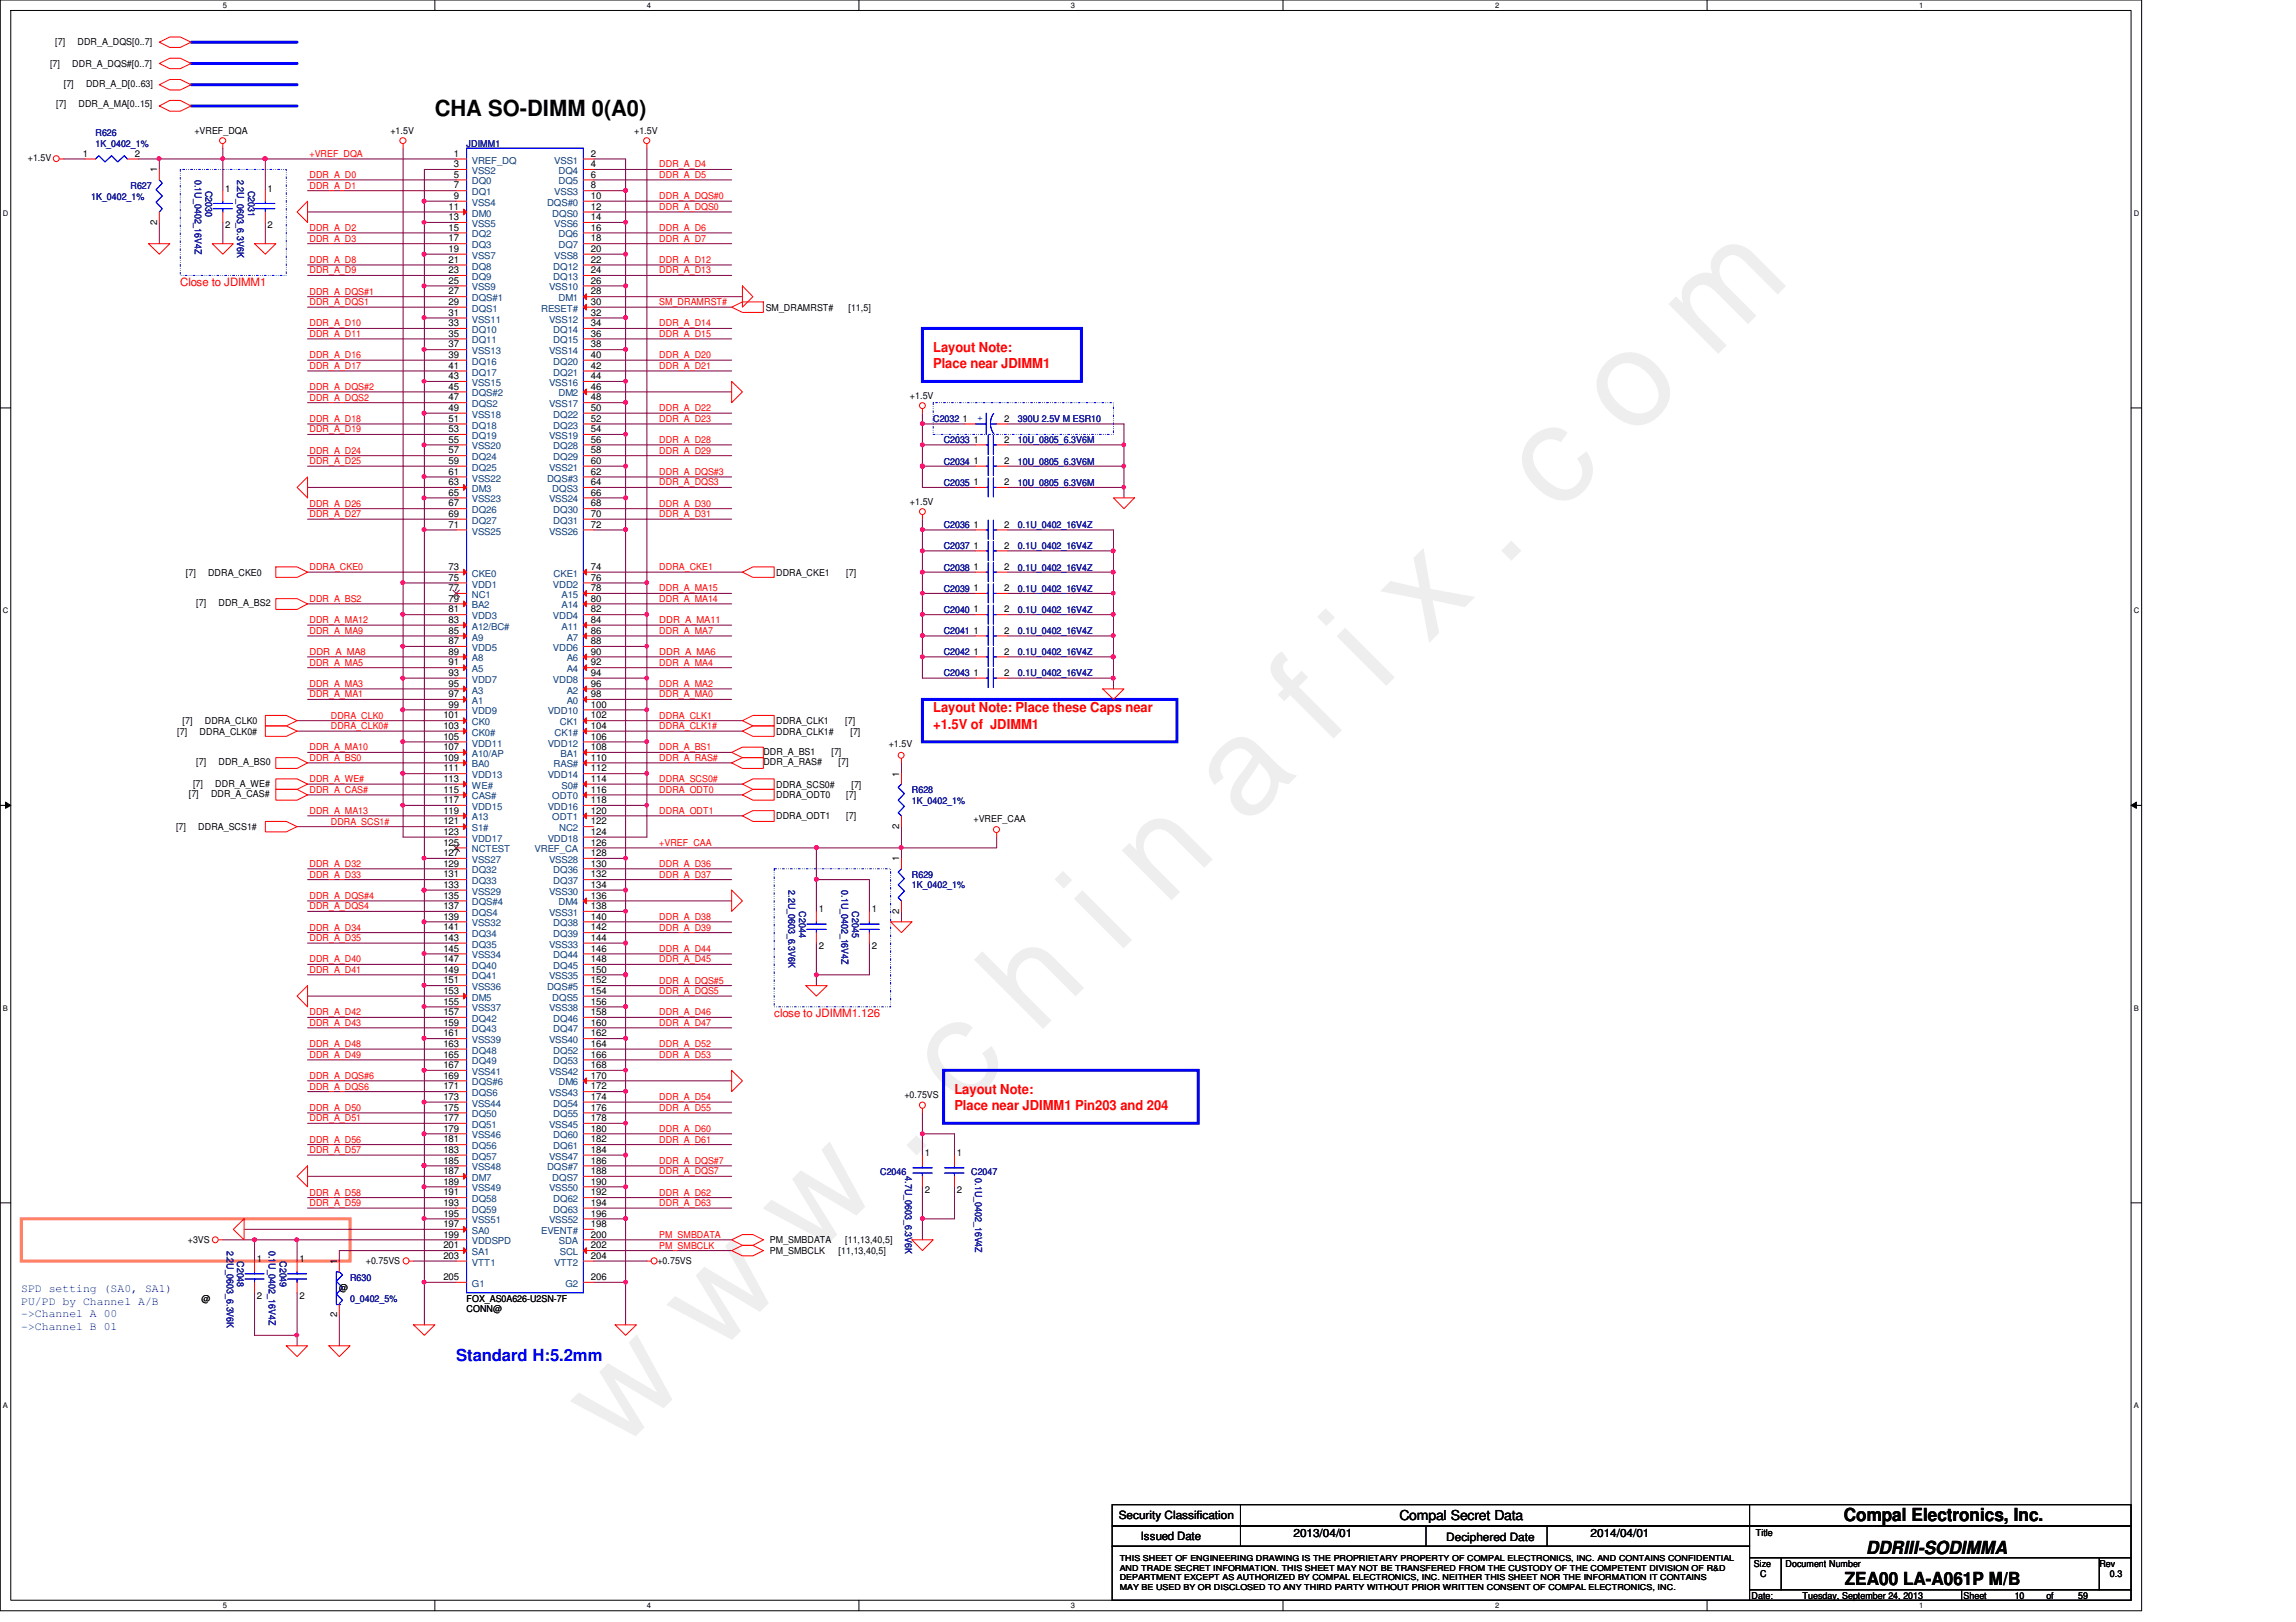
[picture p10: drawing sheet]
<svg xmlns="http://www.w3.org/2000/svg" width="297mm" height="210mm" viewBox="0 0 297 210" stroke-linecap="round" stroke-linejoin="round" font-family="sans-serif">
<defs><g id="words">
<text font-size="17.6" fill="#f0f" x="80.1" y="188" transform="rotate(-45 80.1 188)">w w w . c h i n a f i x . c o m</text>
<text font-size="2.9" x="56.3" y="15">CHA SO-DIMM 0(A0)</text>
<g font-size="2.3">
<text x="238.5" y="196.9">Compal Electronics, Inc.</text>
<text x="241.4" y="201">DDRIII-SODIMMA</text>
<text x="238.7" y="205.1">ZEA00 LA-A061P M/B</text>
</g>
<text font-size="2.2" fill="#00f" x="59" y="176.2">Standard H:5.2mm</text>
<g font-size="1.8" fill="#f00">
<text x="120.7" y="45.5">Layout Note:</text>
<text x="120.7" y="47.6">Place near JDIMM1</text>
<text x="120.7" y="92.2">Layout Note: Place these Caps near</text>
<text x="120.7" y="94.3">+1.5V of JDIMM1</text>
<text x="123.5" y="141.5">Layout Note:</text>
<text x="123.5" y="143.6">Place near JDIMM1 Pin203 and 204</text>
</g>
<text font-size="1.8" x="181.1" y="196.8">Compal Secret Data</text>
<g font-size="1.5" fill="#f00">
<text x="23.3" y="37">Close to JDIMM1</text>
<text x="100.2" y="131.7">close to JDIMM1.126</text>
</g>
<g font-size="1.5" fill="#00f">
<text x="2.7" y="167.2">SPD setting (SA0, SA1)</text>
<text x="2.7" y="168.8">PU/PD by Channel A/B</text>
<text x="2.7" y="170.5">-&gt;Channel A 00</text>
<text x="2.7" y="172.1">-&gt;Channel B 01</text>
</g>
<g font-size="1.5">
<text x="144.7" y="196.6">Security Classification</text>
<text x="147.6" y="199.3">Issued Date</text>
<text x="167.3" y="198.8">2013/04/01</text>
<text x="187.1" y="199.4">Deciphered Date</text>
<text x="205.8" y="198.8">2014/04/01</text>
</g>
<g font-size="1.2">
<text x="7.2" y="5.8">[7]</text>
<text x="10" y="5.8">DDR_A_DQS[0..7]</text>
<text x="6.5" y="8.7">[7]</text>
<text x="8.3" y="11.3">[7]</text>
<text x="9.4" y="8.7">DDR_A_DQS#[0..7]</text>
<text x="11.1" y="11.3">DDR_A_D[0..63]</text>
<text x="7.3" y="13.9">[7]</text>
<text x="10.2" y="13.9">DDR_A_MA[0..15]</text>
<text x="25.1" y="17.3">+VREF_DQA</text>
<text x="50.5" y="17.3">+1.5V</text>
<text x="82" y="17.3">+1.5V</text>
<text x="3.6" y="20.9">+1.5V</text>
<text x="10.7" y="20.3">1</text>
<text x="17.4" y="20.3">2</text>
<text x="20.3" y="22.3" transform="rotate(-90 20.3 22.3)">1</text>
<text x="58.7" y="20.3">1</text>
<text x="58.7" y="21.6">3</text>
<text x="58.7" y="23">5</text>
<text x="76.5" y="20.3">2</text>
<text x="76.5" y="21.6">4</text>
<text x="76.5" y="23">6</text>
<text x="20.3" y="29.1" transform="rotate(-90 20.3 29.1)">2</text>
<text x="29.1" y="24.8">1</text>
<text x="29.1" y="29.5">2</text>
<text x="34.6" y="24.8">1</text>
<text x="34.6" y="29.5">2</text>
<text x="58" y="27.1">11</text>
<text x="58" y="28.5">13</text>
<text x="58" y="29.8">15</text>
<text x="58.7" y="24.4">7</text>
<text x="58.7" y="25.7">9</text>
<text x="76.5" y="27.1">12</text>
<text x="76.5" y="24.4">8</text>
<text x="76.5" y="28.5">14</text>
<text x="76.5" y="29.8">16</text>
<text x="76.5" y="25.7">10</text>
<text x="58" y="31.2">17</text>
<text x="58" y="32.6">19</text>
<text x="58" y="34">21</text>
<text x="58" y="35.3">23</text>
<text x="76.5" y="32.6">20</text>
<text x="76.5" y="31.2">18</text>
<text x="76.5" y="34">22</text>
<text x="76.5" y="35.3">24</text>
<text x="58" y="36.7">25</text>
<text x="58" y="38.1">27</text>
<text x="58" y="39.5">29</text>
<text x="58" y="40.9">31</text>
<text x="76.5" y="38.1">28</text>
<text x="76.5" y="39.5">30</text>
<text x="76.5" y="36.7">26</text>
<text x="76.5" y="40.9">32</text>
<text x="99.1" y="40.2">SM_DRAMRST#</text>
<text x="109.8" y="40.2">[11,5]</text>
<text x="58" y="42.2">33</text>
<text x="58" y="43.6">35</text>
<text x="58" y="45">37</text>
<text x="58" y="46.3">39</text>
<text x="58" y="47.7">41</text>
<text x="76.5" y="45">38</text>
<text x="76.5" y="42.2">34</text>
<text x="76.5" y="43.6">36</text>
<text x="76.5" y="46.3">40</text>
<text x="76.5" y="47.7">42</text>
<text x="58" y="49.1">43</text>
<text x="58" y="50.4">45</text>
<text x="58" y="51.8">47</text>
<text x="58" y="53.2">49</text>
<text x="76.5" y="50.4">46</text>
<text x="76.5" y="49.1">44</text>
<text x="76.5" y="51.8">48</text>
<text x="76.5" y="53.2">50</text>
<text x="117.7" y="51.6">+1.5V</text>
<text x="58" y="54.6">51</text>
<text x="58" y="55.9">53</text>
<text x="58" y="57.3">55</text>
<text x="58" y="58.7">57</text>
<text x="76.5" y="55.9">54</text>
<text x="76.5" y="54.6">52</text>
<text x="76.5" y="57.3">56</text>
<text x="76.5" y="58.7">58</text>
<text x="124.5" y="54.6">1</text>
<text x="125.9" y="57.3">1</text>
<text x="129.9" y="54.6">2</text>
<text x="129.9" y="57.3">2</text>
<text x="58" y="60">59</text>
<text x="58" y="61.4">61</text>
<text x="58" y="62.8">63</text>
<text x="58" y="64.1">65</text>
<text x="58" y="65.5">67</text>
<text x="76.5" y="62.8">64</text>
<text x="76.5" y="61.4">62</text>
<text x="76.5" y="60">60</text>
<text x="76.5" y="64.1">66</text>
<text x="76.5" y="65.5">68</text>
<text x="117.7" y="65.3">+1.5V</text>
<text x="125.9" y="62.8">1</text>
<text x="125.9" y="60">1</text>
<text x="129.9" y="62.8">2</text>
<text x="129.9" y="60">2</text>
<text x="58" y="66.9">69</text>
<text x="58" y="68.3">71</text>
<text x="76.5" y="68.3">72</text>
<text x="76.5" y="66.9">70</text>
<text x="125.9" y="68.3">1</text>
<text x="125.9" y="71">1</text>
<text x="129.9" y="68.3">2</text>
<text x="129.9" y="71">2</text>
<text x="24" y="74.5">[7]</text>
<text x="26.9" y="74.5">DDRA_CKE0</text>
<text x="58" y="73.7">73</text>
<text x="58" y="75.1">75</text>
<text x="58" y="76.5">77</text>
<text x="58" y="77.9">79</text>
<text x="76.5" y="73.7">74</text>
<text x="76.5" y="76.5">78</text>
<text x="76.5" y="77.9">80</text>
<text x="76.5" y="75.1">76</text>
<text x="100.4" y="74.5">DDRA_CKE1</text>
<text x="109.5" y="74.5">[7]</text>
<text x="125.9" y="73.7">1</text>
<text x="125.9" y="76.5">1</text>
<text x="129.9" y="73.7">2</text>
<text x="129.9" y="76.5">2</text>
<text x="25.4" y="78.5">[7]</text>
<text x="28.3" y="78.5">DDR_A_BS2</text>
<text x="58" y="80.6">83</text>
<text x="58" y="82">85</text>
<text x="58" y="83.4">87</text>
<text x="58" y="79.2">81</text>
<text x="76.5" y="80.6">84</text>
<text x="76.5" y="83.4">88</text>
<text x="76.5" y="79.2">82</text>
<text x="76.5" y="82">86</text>
<text x="125.9" y="79.2">1</text>
<text x="125.9" y="82">1</text>
<text x="129.9" y="79.2">2</text>
<text x="129.9" y="82">2</text>
<text x="58" y="84.7">89</text>
<text x="58" y="86.1">91</text>
<text x="58" y="87.5">93</text>
<text x="58" y="88.9">95</text>
<text x="76.5" y="87.5">94</text>
<text x="76.5" y="84.7">90</text>
<text x="76.5" y="86.1">92</text>
<text x="76.5" y="88.9">96</text>
<text x="125.9" y="87.5">1</text>
<text x="125.9" y="84.7">1</text>
<text x="129.9" y="87.5">2</text>
<text x="129.9" y="84.7">2</text>
<text x="22.9" y="95.1">[7]</text>
<text x="23.6" y="93.7">[7]</text>
<text x="25.8" y="95.1">DDRA_CLK0#</text>
<text x="26.5" y="93.7">DDRA_CLK0</text>
<text x="57.4" y="93">101</text>
<text x="57.4" y="94.3">103</text>
<text x="57.4" y="95.7">105</text>
<text x="58" y="90.2">97</text>
<text x="58" y="91.6">99</text>
<text x="76.5" y="93">102</text>
<text x="76.5" y="94.3">104</text>
<text x="76.5" y="90.2">98</text>
<text x="76.5" y="91.6">100</text>
<text x="76.5" y="95.7">106</text>
<text x="100.4" y="93.7">DDRA_CLK1</text>
<text x="100.4" y="95.1">DDRA_CLK1#</text>
<text x="109.3" y="93.7">[7]</text>
<text x="110" y="95.1">[7]</text>
<text x="25" y="101.8">[7]</text>
<text x="25.4" y="99.1">[7]</text>
<text x="27.9" y="101.8">DDR_A_WE#</text>
<text x="28.3" y="99.1">DDR_A_BS0</text>
<text x="57.4" y="97.1">107</text>
<text x="57.4" y="98.4">109</text>
<text x="57.4" y="99.8">111</text>
<text x="57.4" y="101.2">113</text>
<text x="76.5" y="98.4">110</text>
<text x="76.5" y="101.2">114</text>
<text x="76.5" y="97.1">108</text>
<text x="76.5" y="99.8">112</text>
<text x="98.8" y="97.7">DDR_A_BS1</text>
<text x="98.8" y="99.1">DDR_A_RAS#</text>
<text x="100.4" y="101.9">DDRA_SCS0#</text>
<text x="107.6" y="97.7">[7]</text>
<text x="108.5" y="99.1">[7]</text>
<text x="110.1" y="101.9">[7]</text>
<text x="115" y="96.7">+1.5V</text>
<text x="116.3" y="100.5" transform="rotate(-90 116.3 100.5)">1</text>
<text x="22.8" y="107.4">[7]</text>
<text x="24.4" y="103.2">[7]</text>
<text x="25.7" y="107.4">DDRA_SCS1#</text>
<text x="27.3" y="103.2">DDR_A_CAS#</text>
<text x="57.4" y="102.6">115</text>
<text x="57.4" y="103.9">117</text>
<text x="57.4" y="105.3">119</text>
<text x="57.4" y="106.7">121</text>
<text x="76.5" y="102.6">116</text>
<text x="76.5" y="105.3">120</text>
<text x="76.5" y="106.7">122</text>
<text x="76.5" y="103.9">118</text>
<text x="100.4" y="103.3">DDRA_ODT0</text>
<text x="100.4" y="106">DDRA_ODT1</text>
<text x="109.5" y="103.3">[7]</text>
<text x="109.5" y="106">[7]</text>
<text x="116.3" y="107.2" transform="rotate(-90 116.3 107.2)">2</text>
<text x="125.9" y="106.3">+VREF_CAA</text>
<text x="57.4" y="108">123</text>
<text x="57.4" y="109.4">125</text>
<text x="57.4" y="110.8">127</text>
<text x="57.4" y="112.1">129</text>
<text x="57.4" y="113.5">131</text>
<text x="76.5" y="109.4">126</text>
<text x="76.5" y="110.8">128</text>
<text x="76.5" y="112.1">130</text>
<text x="76.5" y="113.5">132</text>
<text x="76.5" y="108">124</text>
<text x="116.3" y="111.5" transform="rotate(-90 116.3 111.5)">1</text>
<text x="57.4" y="114.9">133</text>
<text x="57.4" y="116.3">135</text>
<text x="57.4" y="117.6">137</text>
<text x="57.4" y="119">139</text>
<text x="76.5" y="116.3">136</text>
<text x="76.5" y="114.9">134</text>
<text x="76.5" y="117.6">138</text>
<text x="76.5" y="119">140</text>
<text x="105.9" y="118.1">1</text>
<text x="112.8" y="118.1">1</text>
<text x="116.3" y="118.2" transform="rotate(-90 116.3 118.2)">2</text>
<text x="57.4" y="120.4">141</text>
<text x="57.4" y="121.8">143</text>
<text x="57.4" y="123.1">145</text>
<text x="57.4" y="124.5">147</text>
<text x="57.4" y="125.9">149</text>
<text x="76.5" y="121.8">144</text>
<text x="76.5" y="125.9">150</text>
<text x="76.5" y="120.4">142</text>
<text x="76.5" y="123.1">146</text>
<text x="76.5" y="124.5">148</text>
<text x="105.9" y="122.8">2</text>
<text x="112.8" y="122.8">2</text>
<text x="57.4" y="127.3">151</text>
<text x="57.4" y="128.6">153</text>
<text x="57.4" y="130">155</text>
<text x="57.4" y="131.4">157</text>
<text x="76.5" y="128.6">154</text>
<text x="76.5" y="127.3">152</text>
<text x="76.5" y="130">156</text>
<text x="76.5" y="131.4">158</text>
<text x="57.4" y="132.7">159</text>
<text x="57.4" y="134.1">161</text>
<text x="57.4" y="135.5">163</text>
<text x="57.4" y="136.9">165</text>
<text x="76.5" y="134.1">162</text>
<text x="76.5" y="132.7">160</text>
<text x="76.5" y="135.5">164</text>
<text x="76.5" y="136.9">166</text>
<text x="57.4" y="138.2">167</text>
<text x="57.4" y="139.6">169</text>
<text x="57.4" y="141">171</text>
<text x="57.4" y="142.3">173</text>
<text x="57.4" y="143.7">175</text>
<text x="76.5" y="139.6">170</text>
<text x="76.5" y="138.2">168</text>
<text x="76.5" y="141">172</text>
<text x="76.5" y="142.3">174</text>
<text x="76.5" y="143.7">176</text>
<text x="117" y="142.1">+0.75VS</text>
<text x="57.4" y="145.1">177</text>
<text x="57.4" y="146.4">179</text>
<text x="57.4" y="147.8">181</text>
<text x="57.4" y="149.2">183</text>
<text x="76.5" y="145.1">178</text>
<text x="76.5" y="149.2">184</text>
<text x="76.5" y="146.4">180</text>
<text x="76.5" y="147.8">182</text>
<text x="119.6" y="149.6">1</text>
<text x="123.8" y="149.6">1</text>
<text x="57.4" y="150.6">185</text>
<text x="57.4" y="151.9">187</text>
<text x="57.4" y="153.3">189</text>
<text x="57.4" y="154.7">191</text>
<text x="76.5" y="151.9">188</text>
<text x="76.5" y="150.6">186</text>
<text x="76.5" y="153.3">190</text>
<text x="76.5" y="154.7">192</text>
<text x="119.6" y="154.3">2</text>
<text x="123.8" y="154.3">2</text>
<text x="24.3" y="160.9">+3VS</text>
<text x="57.4" y="156">193</text>
<text x="57.4" y="157.4">195</text>
<text x="57.4" y="158.8">197</text>
<text x="57.4" y="160.1">199</text>
<text x="57.4" y="161.5">201</text>
<text x="76.5" y="161.5">202</text>
<text x="76.5" y="158.8">198</text>
<text x="76.5" y="157.4">196</text>
<text x="76.5" y="160.1">200</text>
<text x="76.5" y="156">194</text>
<text x="99.6" y="160.9">PM_SMBDATA</text>
<text x="109.3" y="160.9">[11,13,40,5]</text>
<text x="33.2" y="163.4">1</text>
<text x="38.7" y="163.4">1</text>
<text x="43.6" y="163.6" transform="rotate(-90 43.6 163.6)">1</text>
<text x="43.9" y="167.1">@</text>
<text x="47.3" y="163.5">+0.75VS</text>
<text x="57.4" y="162.9">203</text>
<text x="57.4" y="165.7">205</text>
<text x="76.5" y="165.7">206</text>
<text x="76.5" y="162.9">204</text>
<text x="85" y="163.5">+0.75VS</text>
<text x="99.6" y="162.3">PM_SMBCLK</text>
<text x="108.5" y="162.3">[11,13,40,5]</text>
<text x="26.1" y="168.4">@</text>
<text x="33.2" y="168.1">2</text>
<text x="38.7" y="168.1">2</text>
<text x="43.6" y="170.5" transform="rotate(-90 43.6 170.5)">2</text>
<text x="60.4" y="168.4">FOX_AS0A626-U2SN-7F</text>
<text x="60.4" y="169.8">CONN@</text>
<text x="226.9" y="202.7">Size</text>
<text x="227.2" y="198.8">Title</text>
<text x="231" y="202.7">Document Number</text>
<text x="271.6" y="202.7">Rev</text>
<text x="226.6" y="206.9">Date:</text>
<text x="227.7" y="204.1">C</text>
<text x="233.2" y="206.9">Tuesday, September 24, 2013</text>
<text x="254" y="206.9">Sheet</text>
<text x="260.6" y="206.9">10</text>
<text x="264.7" y="206.9">of</text>
<text x="268.9" y="206.9">59</text>
<text x="273" y="204.1">0.3</text>
</g>
<g font-size="1.2" fill="#000080">
<text x="12.4" y="17.6">R626</text>
<text x="12.4" y="19">1K_0402_1%</text>
<text x="25.2" y="23.3" transform="rotate(90 25.2 23.3)">0.1U_0402_16V4Z</text>
<text x="30.7" y="23.3" transform="rotate(90 30.7 23.3)">2.2U_0603_6.3V6K</text>
<text x="60.4" y="19">JDIMM1</text>
<text x="11.8" y="25.8">1K_0402_1%</text>
<text x="16.9" y="24.4">R627</text>
<text x="26.6" y="24.7" transform="rotate(90 26.6 24.7)">C2030</text>
<text x="32.1" y="24.7" transform="rotate(90 32.1 24.7)">C2031</text>
<text x="120.7" y="54.6">C2032</text>
<text x="122.1" y="57.4">C2033</text>
<text x="131.7" y="54.6">390U 2.5V M ESR10</text>
<text x="131.7" y="57.4">10U_0805_6.3V6M</text>
<text x="122.1" y="62.9">C2035</text>
<text x="122.1" y="60.1">C2034</text>
<text x="131.7" y="62.9">10U_0805_6.3V6M</text>
<text x="131.7" y="60.1">10U_0805_6.3V6M</text>
<text x="122.1" y="68.3">C2036</text>
<text x="122.1" y="71.1">C2037</text>
<text x="131.7" y="68.3">0.1U_0402_16V4Z</text>
<text x="131.7" y="71.1">0.1U_0402_16V4Z</text>
<text x="122.1" y="73.8">C2038</text>
<text x="122.1" y="76.6">C2039</text>
<text x="131.7" y="73.8">0.1U_0402_16V4Z</text>
<text x="131.7" y="76.6">0.1U_0402_16V4Z</text>
<text x="122.1" y="79.3">C2040</text>
<text x="122.1" y="82">C2041</text>
<text x="131.7" y="79.3">0.1U_0402_16V4Z</text>
<text x="131.7" y="82">0.1U_0402_16V4Z</text>
<text x="122.1" y="87.5">C2043</text>
<text x="122.1" y="84.8">C2042</text>
<text x="131.7" y="87.5">0.1U_0402_16V4Z</text>
<text x="131.7" y="84.8">0.1U_0402_16V4Z</text>
<text x="118" y="102.6">R628</text>
<text x="118" y="104">1K_0402_1%</text>
<text x="118" y="113.6">R629</text>
<text x="102" y="115.2" transform="rotate(90 102 115.2)">2.2U_0603_6.3V6K</text>
<text x="103.4" y="117.9" transform="rotate(90 103.4 117.9)">C2044</text>
<text x="108.9" y="115.2" transform="rotate(90 108.9 115.2)">0.1U_0402_16V4Z</text>
<text x="110.2" y="117.9" transform="rotate(90 110.2 117.9)">C2045</text>
<text x="118" y="115">1K_0402_1%</text>
<text x="113.9" y="152">C2046</text>
<text x="117.1" y="152.2" transform="rotate(90 117.1 152.2)">4.7U_0603_6.3V6K</text>
<text x="125.6" y="152">C2047</text>
<text x="126.1" y="152.5" transform="rotate(90 126.1 152.5)">0.1U_0402_16V4Z</text>
<text x="29.3" y="161.8" transform="rotate(90 29.3 161.8)">2.2U_0603_6.3V6K</text>
<text x="34.8" y="161.8" transform="rotate(90 34.8 161.8)">0.1U_0402_16V4Z</text>
<text x="30.7" y="163.2" transform="rotate(90 30.7 163.2)">C2048</text>
<text x="36.2" y="163.2" transform="rotate(90 36.2 163.2)">C2049</text>
<text x="45.3" y="165.7">R630</text>
<text x="45.3" y="168.4">0_0402_5%</text>
</g>
<g font-size="1.2" fill="#f00">
<text x="40" y="23">DDR_A_D0</text>
<text x="40" y="20.3">+VREF_DQA</text>
<text x="85.3" y="23">DDR_A_D5</text>
<text x="85.3" y="21.7">DDR_A_D4</text>
<text x="40" y="24.4">DDR_A_D1</text>
<text x="40" y="29.9">DDR_A_D2</text>
<text x="85.3" y="27.2">DDR_A_DQS0</text>
<text x="85.3" y="25.8">DDR_A_DQS#0</text>
<text x="85.3" y="29.9">DDR_A_D6</text>
<text x="40" y="31.3">DDR_A_D3</text>
<text x="40" y="34">DDR_A_D8</text>
<text x="40" y="35.4">DDR_A_D9</text>
<text x="85.3" y="34">DDR_A_D12</text>
<text x="85.3" y="35.4">DDR_A_D13</text>
<text x="85.3" y="31.3">DDR_A_D7</text>
<text x="40" y="39.5">DDR_A_DQS1</text>
<text x="40" y="38.1">DDR_A_DQS#1</text>
<text x="85.3" y="39.5">SM_DRAMRST#</text>
<text x="40" y="43.6">DDR_A_D11</text>
<text x="40" y="46.4">DDR_A_D16</text>
<text x="40" y="47.8">DDR_A_D17</text>
<text x="40" y="42.2">DDR_A_D10</text>
<text x="85.3" y="46.4">DDR_A_D20</text>
<text x="85.3" y="47.8">DDR_A_D21</text>
<text x="85.3" y="42.2">DDR_A_D14</text>
<text x="85.3" y="43.6">DDR_A_D15</text>
<text x="40" y="51.9">DDR_A_DQS2</text>
<text x="40" y="50.5">DDR_A_DQS#2</text>
<text x="85.3" y="53.2">DDR_A_D22</text>
<text x="40" y="54.6">DDR_A_D18</text>
<text x="40" y="58.7">DDR_A_D24</text>
<text x="40" y="56">DDR_A_D19</text>
<text x="85.3" y="57.3">DDR_A_D28</text>
<text x="85.3" y="58.7">DDR_A_D29</text>
<text x="85.3" y="54.6">DDR_A_D23</text>
<text x="40" y="65.6">DDR_A_D26</text>
<text x="40" y="60.1">DDR_A_D25</text>
<text x="85.3" y="65.6">DDR_A_D30</text>
<text x="85.3" y="62.8">DDR_A_DQS3</text>
<text x="85.3" y="61.5">DDR_A_DQS#3</text>
<text x="40" y="66.9">DDR_A_D27</text>
<text x="85.3" y="66.9">DDR_A_D31</text>
<text x="40" y="77.9">DDR_A_BS2</text>
<text x="40" y="73.8">DDRA_CKE0</text>
<text x="85.3" y="76.5">DDR_A_MA15</text>
<text x="85.3" y="77.9">DDR_A_MA14</text>
<text x="85.3" y="73.8">DDRA_CKE1</text>
<text x="40" y="80.6">DDR_A_MA12</text>
<text x="40" y="82">DDR_A_MA9</text>
<text x="85.3" y="82">DDR_A_MA7</text>
<text x="85.3" y="80.6">DDR_A_MA11</text>
<text x="40" y="88.9">DDR_A_MA3</text>
<text x="40" y="86.1">DDR_A_MA5</text>
<text x="40" y="84.8">DDR_A_MA8</text>
<text x="85.3" y="84.8">DDR_A_MA6</text>
<text x="85.3" y="88.9">DDR_A_MA2</text>
<text x="85.3" y="86.1">DDR_A_MA4</text>
<text x="40" y="90.3">DDR_A_MA1</text>
<text x="42.8" y="93">DDRA_CLK0</text>
<text x="42.8" y="94.4">DDRA_CLK0#</text>
<text x="85.3" y="90.3">DDR_A_MA0</text>
<text x="85.3" y="94.4">DDRA_CLK1#</text>
<text x="85.3" y="93">DDRA_CLK1</text>
<text x="40" y="98.5">DDR_A_BS0</text>
<text x="40" y="97.1">DDR_A_MA10</text>
<text x="40" y="101.2">DDR_A_WE#</text>
<text x="85.3" y="98.5">DDR_A_RAS#</text>
<text x="85.3" y="97.1">DDR_A_BS1</text>
<text x="85.3" y="101.2">DDRA_SCS0#</text>
<text x="40" y="105.3">DDR_A_MA13</text>
<text x="40" y="102.6">DDR_A_CAS#</text>
<text x="42.8" y="106.7">DDRA_SCS1#</text>
<text x="85.3" y="102.6">DDRA_ODT0</text>
<text x="85.3" y="105.3">DDRA_ODT1</text>
<text x="40" y="112.2">DDR_A_D32</text>
<text x="40" y="113.6">DDR_A_D33</text>
<text x="85.3" y="113.6">DDR_A_D37</text>
<text x="85.3" y="112.2">DDR_A_D36</text>
<text x="85.3" y="109.5">+VREF_CAA</text>
<text x="40" y="117.7">DDR_A_DQS4</text>
<text x="40" y="116.3">DDR_A_DQS#4</text>
<text x="85.3" y="119">DDR_A_D38</text>
<text x="40" y="125.9">DDR_A_D41</text>
<text x="40" y="124.5">DDR_A_D40</text>
<text x="40" y="121.8">DDR_A_D35</text>
<text x="40" y="120.4">DDR_A_D34</text>
<text x="85.3" y="124.5">DDR_A_D45</text>
<text x="85.3" y="120.4">DDR_A_D39</text>
<text x="85.3" y="123.2">DDR_A_D44</text>
<text x="40" y="131.4">DDR_A_D42</text>
<text x="85.3" y="131.4">DDR_A_D46</text>
<text x="85.3" y="127.3">DDR_A_DQS#5</text>
<text x="85.3" y="128.7">DDR_A_DQS5</text>
<text x="40" y="132.8">DDR_A_D43</text>
<text x="40" y="136.9">DDR_A_D49</text>
<text x="40" y="135.5">DDR_A_D48</text>
<text x="85.3" y="136.9">DDR_A_D53</text>
<text x="85.3" y="132.8">DDR_A_D47</text>
<text x="85.3" y="135.5">DDR_A_D52</text>
<text x="40" y="141">DDR_A_DQS6</text>
<text x="40" y="143.8">DDR_A_D50</text>
<text x="40" y="139.6">DDR_A_DQS#6</text>
<text x="85.3" y="142.4">DDR_A_D54</text>
<text x="85.3" y="143.8">DDR_A_D55</text>
<text x="40" y="145.1">DDR_A_D51</text>
<text x="40" y="147.9">DDR_A_D56</text>
<text x="40" y="149.2">DDR_A_D57</text>
<text x="85.3" y="146.5">DDR_A_D60</text>
<text x="85.3" y="147.9">DDR_A_D61</text>
<text x="40" y="154.7">DDR_A_D58</text>
<text x="85.3" y="154.7">DDR_A_D62</text>
<text x="85.3" y="152">DDR_A_DQS7</text>
<text x="85.3" y="150.6">DDR_A_DQS#7</text>
<text x="40" y="156.1">DDR_A_D59</text>
<text x="85.3" y="160.2">PM_SMBDATA</text>
<text x="85.3" y="161.6">PM_SMBCLK</text>
<text x="85.3" y="156.1">DDR_A_D63</text>
</g>
<g font-size="1.2" fill="#004080">
<text x="61" y="21.2">VREF_DQ</text>
<text x="61" y="22.5">VSS2</text>
<text x="61" y="23.9">DQ0</text>
<text x="71.7" y="21.2">VSS1</text>
<text x="72.3" y="22.5">DQ4</text>
<text x="72.3" y="23.9">DQ5</text>
<text x="61" y="25.3">DQ1</text>
<text x="61" y="26.6">VSS4</text>
<text x="61" y="28">DM0</text>
<text x="61" y="29.4">VSS5</text>
<text x="70.8" y="26.6">DQS#0</text>
<text x="71.5" y="28">DQS0</text>
<text x="71.7" y="25.3">VSS3</text>
<text x="71.7" y="29.4">VSS6</text>
<text x="61" y="30.7">DQ2</text>
<text x="61" y="32.1">DQ3</text>
<text x="61" y="33.5">VSS7</text>
<text x="61" y="34.9">DQ8</text>
<text x="71.6" y="34.9">DQ12</text>
<text x="71.7" y="33.5">VSS8</text>
<text x="72.3" y="30.7">DQ6</text>
<text x="72.3" y="32.1">DQ7</text>
<text x="61" y="36.2">DQ9</text>
<text x="61" y="37.6">VSS9</text>
<text x="61" y="39">DQS#1</text>
<text x="61" y="40.3">DQS1</text>
<text x="61" y="41.7">VSS11</text>
<text x="70" y="40.3">RESET#</text>
<text x="71" y="37.6">VSS10</text>
<text x="71" y="41.7">VSS12</text>
<text x="71.6" y="36.2">DQ13</text>
<text x="72.3" y="39">DM1</text>
<text x="61" y="43.1">DQ10</text>
<text x="61" y="44.4">DQ11</text>
<text x="61" y="45.8">VSS13</text>
<text x="61" y="47.2">DQ16</text>
<text x="71" y="45.8">VSS14</text>
<text x="71.6" y="43.1">DQ14</text>
<text x="71.6" y="44.4">DQ15</text>
<text x="71.6" y="47.2">DQ20</text>
<text x="61" y="48.6">DQ17</text>
<text x="61" y="50">VSS15</text>
<text x="61" y="51.3">DQS#2</text>
<text x="61" y="52.7">DQS2</text>
<text x="71" y="50">VSS16</text>
<text x="71" y="52.7">VSS17</text>
<text x="71.6" y="48.6">DQ21</text>
<text x="72.3" y="51.3">DM2</text>
<text x="61" y="54.1">VSS18</text>
<text x="61" y="55.5">DQ18</text>
<text x="61" y="56.8">DQ19</text>
<text x="61" y="58.2">VSS20</text>
<text x="61" y="59.6">DQ24</text>
<text x="71" y="56.8">VSS19</text>
<text x="71.6" y="54.1">DQ22</text>
<text x="71.6" y="55.5">DQ23</text>
<text x="71.6" y="58.2">DQ28</text>
<text x="71.6" y="59.6">DQ29</text>
<text x="61" y="60.9">DQ25</text>
<text x="61" y="62.3">VSS22</text>
<text x="61" y="63.7">DM3</text>
<text x="61" y="65">VSS23</text>
<text x="70.8" y="62.3">DQS#3</text>
<text x="71" y="60.9">VSS21</text>
<text x="71" y="65">VSS24</text>
<text x="71.5" y="63.7">DQS3</text>
<text x="61" y="66.4">DQ26</text>
<text x="61" y="67.8">DQ27</text>
<text x="61" y="69.2">VSS25</text>
<text x="71" y="69.2">VSS26</text>
<text x="71.6" y="66.4">DQ30</text>
<text x="71.6" y="67.8">DQ31</text>
<text x="61" y="74.6">CKE0</text>
<text x="61" y="76">VDD1</text>
<text x="61" y="77.4">NC1</text>
<text x="71.5" y="76">VDD2</text>
<text x="71.6" y="74.6">CKE1</text>
<text x="72.6" y="77.4">A15</text>
<text x="61" y="81.5">A12/BC#</text>
<text x="61" y="82.9">A9</text>
<text x="61" y="78.7">BA2</text>
<text x="61" y="80.1">VDD3</text>
<text x="71.5" y="80.1">VDD4</text>
<text x="72.6" y="81.5">A11</text>
<text x="72.6" y="78.7">A14</text>
<text x="73.3" y="82.9">A7</text>
<text x="61" y="84.2">VDD5</text>
<text x="61" y="85.6">A8</text>
<text x="61" y="87">A5</text>
<text x="61" y="88.3">VDD7</text>
<text x="61" y="89.7">A3</text>
<text x="71.5" y="84.2">VDD6</text>
<text x="71.5" y="88.3">VDD8</text>
<text x="73.3" y="85.6">A6</text>
<text x="73.3" y="87">A4</text>
<text x="73.3" y="89.7">A2</text>
<text x="61" y="91.1">A1</text>
<text x="61" y="92.5">VDD9</text>
<text x="61" y="93.9">CK0</text>
<text x="61" y="95.2">CK0#</text>
<text x="70.9" y="92.5">VDD10</text>
<text x="71.8" y="95.2">CK1#</text>
<text x="72.4" y="93.9">CK1</text>
<text x="73.3" y="91.1">A0</text>
<text x="61" y="96.6">VDD11</text>
<text x="61" y="98">A10/AP</text>
<text x="61" y="99.3">BA0</text>
<text x="61" y="100.7">VDD13</text>
<text x="70.9" y="96.6">VDD12</text>
<text x="70.9" y="100.7">VDD14</text>
<text x="71.6" y="99.3">RAS#</text>
<text x="72.5" y="98">BA1</text>
<text x="61" y="102.1">WE#</text>
<text x="61" y="103.5">CAS#</text>
<text x="61" y="104.8">VDD15</text>
<text x="61" y="106.2">A13</text>
<text x="61" y="107.6">S1#</text>
<text x="70.9" y="104.8">VDD16</text>
<text x="71.5" y="103.5">ODT0</text>
<text x="71.5" y="106.2">ODT1</text>
<text x="72.3" y="107.6">NC2</text>
<text x="72.6" y="102.1">S0#</text>
<text x="61" y="108.9">VDD17</text>
<text x="61" y="110.3">NCTEST</text>
<text x="61" y="111.7">VSS27</text>
<text x="61" y="113">DQ32</text>
<text x="69.2" y="110.3">VREF_CA</text>
<text x="70.9" y="108.9">VDD18</text>
<text x="71" y="111.7">VSS28</text>
<text x="71.6" y="113">DQ36</text>
<text x="61" y="114.4">DQ33</text>
<text x="61" y="115.8">VSS29</text>
<text x="61" y="117.2">DQS#4</text>
<text x="61" y="118.5">DQS4</text>
<text x="61" y="119.9">VSS32</text>
<text x="71" y="115.8">VSS30</text>
<text x="71" y="118.5">VSS31</text>
<text x="71.6" y="114.4">DQ37</text>
<text x="71.6" y="119.9">DQ38</text>
<text x="72.3" y="117.2">DM4</text>
<text x="61" y="121.3">DQ34</text>
<text x="61" y="122.6">DQ35</text>
<text x="61" y="124">VSS34</text>
<text x="61" y="125.4">DQ40</text>
<text x="71" y="122.6">VSS33</text>
<text x="71.6" y="121.3">DQ39</text>
<text x="71.6" y="124">DQ44</text>
<text x="71.6" y="125.4">DQ45</text>
<text x="61" y="126.7">DQ41</text>
<text x="61" y="128.1">VSS36</text>
<text x="61" y="129.5">DM5</text>
<text x="61" y="130.9">VSS37</text>
<text x="70.8" y="128.1">DQS#5</text>
<text x="71" y="126.7">VSS35</text>
<text x="71" y="130.9">VSS38</text>
<text x="71.5" y="129.5">DQS5</text>
<text x="61" y="132.2">DQ42</text>
<text x="61" y="133.6">DQ43</text>
<text x="61" y="135">VSS39</text>
<text x="61" y="136.4">DQ48</text>
<text x="61" y="137.8">DQ49</text>
<text x="71" y="135">VSS40</text>
<text x="71.6" y="132.2">DQ46</text>
<text x="71.6" y="133.6">DQ47</text>
<text x="71.6" y="136.4">DQ52</text>
<text x="71.6" y="137.8">DQ53</text>
<text x="61" y="139.1">VSS41</text>
<text x="61" y="140.5">DQS#6</text>
<text x="61" y="141.9">DQS6</text>
<text x="61" y="143.2">VSS44</text>
<text x="71" y="139.1">VSS42</text>
<text x="71" y="141.9">VSS43</text>
<text x="71.6" y="143.2">DQ54</text>
<text x="72.3" y="140.5">DM6</text>
<text x="61" y="144.6">DQ50</text>
<text x="61" y="146">DQ51</text>
<text x="61" y="147.3">VSS46</text>
<text x="61" y="148.7">DQ56</text>
<text x="71" y="146">VSS45</text>
<text x="71.6" y="144.6">DQ55</text>
<text x="71.6" y="147.3">DQ60</text>
<text x="71.6" y="148.7">DQ61</text>
<text x="61" y="150.1">DQ57</text>
<text x="61" y="151.5">VSS48</text>
<text x="61" y="152.8">DM7</text>
<text x="61" y="154.2">VSS49</text>
<text x="61" y="155.6">DQ58</text>
<text x="70.8" y="151.5">DQS#7</text>
<text x="71" y="150.1">VSS47</text>
<text x="71" y="154.2">VSS50</text>
<text x="71.5" y="152.8">DQS7</text>
<text x="71.6" y="155.6">DQ62</text>
<text x="61" y="156.9">DQ59</text>
<text x="61" y="158.3">VSS51</text>
<text x="61" y="159.7">SA0</text>
<text x="61" y="161">VDDSPD</text>
<text x="70" y="159.7">EVENT#</text>
<text x="71" y="158.3">VSS52</text>
<text x="71.6" y="156.9">DQ63</text>
<text x="72.3" y="161">SDA</text>
<text x="61" y="162.4">SA1</text>
<text x="61" y="163.8">VTT1</text>
<text x="61" y="166.5">G1</text>
<text x="71.7" y="163.8">VTT2</text>
<text x="72.4" y="162.4">SCL</text>
<text x="73.1" y="166.5">G2</text>
</g>
<text font-size="1.2" fill="#00f" x="127.1" y="54.4" transform="rotate(-90 127.1 54.4)">+</text>
<g font-size="1.1">
<text x="144.9" y="202">THIS SHEET OF ENGINEERING DRAWING IS THE PROPRIETARY PROPERTY OF COMPAL ELECTRONICS, INC. AND CONTAINS CONFIDENTIAL</text>
<text x="144.9" y="203.2">AND TRADE SECRET INFORMATION. THIS SHEET MAY NOT BE TRANSFERED FROM THE CUSTODY OF THE COMPETENT DIVISION OF R&amp;D</text>
<text x="144.9" y="204.5">DEPARTMENT EXCEPT AS AUTHORIZED BY COMPAL ELECTRONICS, INC. NEITHER THIS SHEET NOR THE INFORMATION IT CONTAINS</text>
<text x="144.9" y="205.7">MAY BE USED BY OR DISCLOSED TO ANY THIRD PARTY WITHOUT PRIOR WRITTEN CONSENT OF COMPAL ELECTRONICS, INC.</text>
</g>
<g font-size="1">
<text x="28.8" y="1">5</text>
<text x="83.7" y="1">4</text>
<text x="138.6" y="1">3</text>
<text x="193.4" y="1">2</text>
<text x="248.3" y="1">1</text>
<text x=".4" y="27.9">D</text>
<text x="276.1" y="27.9">D</text>
<text x=".4" y="79.4">C</text>
<text x="276.1" y="79.4">C</text>
<text x=".4" y="130.8">B</text>
<text x="276.1" y="130.8">B</text>
<text x=".4" y="182.2">A</text>
<text x="276.1" y="182.2">A</text>
<text x="28.8" y="208.1">5</text>
<text x="83.7" y="208.1">4</text>
<text x="138.6" y="208.1">3</text>
<text x="193.4" y="208.1">2</text>
<text x="248.3" y="208.1">1</text>
</g>
</g></defs>
<path d="M1.4 1.4h274.3v205.7h-274.3zM277.1 0h-277.1v208.4M277.1 0v208.4h-277" fill="none" stroke="#000" stroke-width=".13"/>
<g fill="#fff">
<path d="M28.8 .1h.6v1.1h-.6z"/>
<path d="M28.8 207.2h.6v1.1h-.6z"/>
</g>
<path d="M56.3 0v1.4M56.3 207.1v1.3" fill="none" stroke="#000" stroke-width=".13"/>
<g fill="#fff">
<path d="M83.7 .1h.5v1.1h-.5z"/>
<path d="M83.7 207.2h.5v1.1h-.5z"/>
</g>
<path d="M111.1 0v1.4M111.1 207.1v1.3" fill="none" stroke="#000" stroke-width=".13"/>
<g fill="#fff">
<path d="M138.5 .1h.6v1.1h-.6z"/>
<path d="M138.5 207.2h.6v1.1h-.6z"/>
</g>
<path d="M166 0v1.4M166 207.1v1.3" fill="none" stroke="#000" stroke-width=".13"/>
<g fill="#fff">
<path d="M193.4 .1h.6v1.1h-.6z"/>
<path d="M193.4 207.2h.6v1.1h-.6z"/>
</g>
<path d="M220.8 0v1.4M220.8 207.1v1.3" fill="none" stroke="#000" stroke-width=".13"/>
<g fill="#fff">
<path d="M248.3 .1h.5v1.1h-.5z"/>
<path d="M248.3 207.2h.5v1.1h-.5z"/>
<path d="M.4 27h.7v1.2h-.7z"/>
<path d="M276 27h.8v1.2h-.8z"/>
<path d="M.4 78.5h.7v1.1h-.7z"/>
<path d="M276 78.5h.8v1.1h-.8z"/>
</g>
<path d="M0 52.8h1.4M275.7 52.8h1.4" fill="none" stroke="#000" stroke-width=".13"/>
<g fill="#fff">
<path d="M.4 129.9h.6v1.1h-.6z"/>
<path d="M276 129.9h.7v1.1h-.7z"/>
</g>
<path d="M0 104.2h1.4M.7 103.8l.7 .4-.7 .4zM275.7 104.2l.7-.4v.8zM275.7 104.2h1.4" fill="none" stroke="#000" stroke-width=".13"/>
<path d="M.7 103.8l.7 .4-.7 .4zM275.7 104.2l.7-.4v.8z" fill="#000"/>
<g fill="#fff">
<path d="M.4 181.3h.6v1.1h-.6z"/>
<path d="M276 181.3h.7v1.1h-.7z"/>
</g>
<path d="M0 155.7h1.4M275.7 155.7h1.4" fill="none" stroke="#000" stroke-width=".13"/>
<path d="M23.3 21.9h13.7v13.7h-13.7z" fill="none" stroke="#00f" stroke-width=".13" stroke-dasharray=".3 .3 0 .3 0 .3"/>
<path d="M24.7 5.5h13.7M24.7 13.7h13.7M24.7 8.2h13.7M24.7 11h13.7M119.3 90.5h33v5.5h-33zM122.1 138.5h32.9v6.9h-32.9z" fill="none" stroke="#00f" stroke-width=".38"/>
<path d="M2.7 157.7h42.6v5.5h-42.6z" fill="none" stroke="#ff8040" stroke-width=".38"/>
<path d="M20.6 20.6h8.2" fill="none" stroke="#800040" stroke-width=".13"/>
<circle cx="20.6" cy="20.5" r=".26" fill="#f0f"/>
<circle cx="20.6" cy="20.5" r=".26" fill="none" stroke="#f0f" stroke-width=".13"/>
<path d="M52.2 19.2v56.2M8.3 20.6h2.7M20.6 20.6v1.3M20.6 28.8v2.7M28.8 28.8v2.7M34.3 28.8v2.7M52.2 100.1v4.1M54.9 146.7v4.2M32.9 160.4v2.8M43.9 170.2v4" fill="none" stroke="#800040" stroke-width=".13"/>
<circle cx="52.1" cy="100.1" r=".26" fill="#f0f"/>
<circle cx="52.1" cy="100.1" r=".26" fill="none" stroke="#f0f" stroke-width=".13"/>
<path d="M54.9 68.6v42.5M31.6 159.1h27.4M32.9 167.3v5.5M38.4 172.8v1.4" fill="none" stroke="#800040" stroke-width=".13"/>
<circle cx="54.9" cy="68.5" r=".26" fill="#f0f"/>
<circle cx="54.9" cy="68.5" r=".26" fill="none" stroke="#f0f" stroke-width=".13"/>
<path d="M39.8 31.5h19.2M39.8 24.7h19.2M76.8 23.3h17.9M39.8 54.9h19.2M39.8 59h19.2M39.8 63.1h19.2M39.8 67.2h19.2M80.9 68.6v42.5M39.8 89.2h19.2M39.8 126.2h19.2M54.9 138.5h4.1M39.8 152.2h19.2" fill="none" stroke="#800040" stroke-width=".13"/>
<circle cx="54.9" cy="138.5" r=".25" fill="#f0f"/>
<circle cx="54.9" cy="138.5" r=".25" fill="none" stroke="#f0f" stroke-width=".13"/>
<path d="M39.8 78.1h19.2M39.8 98.7h19.2M39.8 105.6h19.2M52.2 100.1h6.8M39.8 133h19.2M39.8 124.8h19.2M39.8 141.3h19.2M39.8 145.4h19.2M39.8 156.3h19.2M32.9 160.4h5.5" fill="none" stroke="#800040" stroke-width=".13"/>
<circle cx="32.9" cy="160.4" r=".26" fill="#f0f"/>
<circle cx="32.9" cy="160.4" r=".26" fill="none" stroke="#f0f" stroke-width=".13"/>
<path d="M39.8 65.8h19.2M39.8 86.4h19.2M39.8 102.9h19.2M39.8 122h19.2M54.9 134.4h4.1M38.4 160.4h20.6" fill="none" stroke="#800040" stroke-width=".13"/>
<circle cx="38.4" cy="160.4" r=".26" fill="#f0f"/>
<circle cx="38.4" cy="160.4" r=".26" fill="none" stroke="#f0f" stroke-width=".13"/>
<path d="M54.9 32.9v4.1" fill="none" stroke="#800040" stroke-width=".13"/>
<circle cx="54.9" cy="32.9" r=".26" fill="#f0f"/>
<circle cx="54.9" cy="32.9" r=".26" fill="none" stroke="#f0f" stroke-width=".13"/>
<path d="M54.9 41.1v4.2M52.2 108.3h6.8M39.8 128.9h19.2" fill="none" stroke="#800040" stroke-width=".13"/>
<circle cx="54.9" cy="41.1" r=".26" fill="#f0f"/>
<circle cx="54.9" cy="41.1" r=".26" fill="none" stroke="#f0f" stroke-width=".13"/>
<path d="M39.8 60.3h19.2M54.9 68.6h4.1M54.9 64.4h4.1M39.8 137.2h19.2" fill="none" stroke="#800040" stroke-width=".13"/>
<circle cx="54.9" cy="64.4" r=".26" fill="#f0f"/>
<circle cx="54.9" cy="64.4" r=".26" fill="none" stroke="#f0f" stroke-width=".13"/>
<g fill="none" stroke="#800040" stroke-width=".13">
<path d="M34.3 20.6h24.7M39.8 39.8h19.2M39.8 23.3h19.2M39.8 56.2h19.2M39.8 85h19.2M39.8 97.4h19.2M52.2 83.7h6.8M39.8 112.4h19.2M39.8 117.9h19.2M39.8 120.7h19.2M39.8 148.1h19.2M39.8 149.5h19.2"/>
<path d="M39.8 155h19.2M38.4 160.4v2.8"/>
</g>
<circle cx="34.3" cy="20.5" r=".26" fill="#f0f"/>
<circle cx="34.3" cy="20.5" r=".26" fill="none" stroke="#f0f" stroke-width=".13"/>
<path d="M39.8 90.5h19.2M39.8 101.5h19.2M52.2 104.2h6.8M54.9 157.7v8.2" fill="none" stroke="#800040" stroke-width=".13"/>
<circle cx="54.9" cy="157.7" r=".26" fill="#f0f"/>
<circle cx="54.9" cy="157.7" r=".26" fill="none" stroke="#f0f" stroke-width=".13"/>
<g fill="none" stroke="#800040" stroke-width=".13">
<path d="M39.8 34.3h19.2M39.8 38.4h19.2M39.8 27.4h19.2M54.9 28.8h4.1M39.8 43.9h19.2M39.8 46.6h19.2M39.8 48h19.2M39.8 52.1h19.2M54.9 57.6v4.1M39.8 113.8h19.2M39.8 116.6h19.2M54.9 115.2h4.1"/>
<path d="M39.8 135.8h19.2M39.8 139.9h19.2M39.8 144h19.2M53.5 163.2h5.5"/>
</g>
<circle cx="54.9" cy="57.6" r=".26" fill="#f0f"/>
<circle cx="54.9" cy="57.6" r=".26" fill="none" stroke="#f0f" stroke-width=".13"/>
<g fill="none" stroke="#800040" stroke-width=".13">
<path d="M34.3 20.6v4.1M39.8 35.6h19.2M39.8 30.1h19.2M54.9 21.9v4.1M76.8 21.9h17.9M39.8 42.5h19.2M39.8 50.7h19.2M39.8 80.9h19.2M39.8 82.3h19.2M52.2 83.7v4.1M52.2 91.9h6.8M39.8 131.7h19.2"/>
<path d="M54.9 130.3h4.1M54.9 153.6h4.1M43.9 161.8h15.1"/>
</g>
<circle cx="52.1" cy="83.6" r=".25" fill="#f0f"/>
<circle cx="52.1" cy="83.6" r=".25" fill="none" stroke="#f0f" stroke-width=".13"/>
<path d="M54.9 28.8v4.1M54.9 37h4.1M80.9 20.6v4.1" fill="none" stroke="#800040" stroke-width=".13"/>
<circle cx="54.9" cy="28.8" r=".25" fill="#f0f"/>
<circle cx="54.9" cy="28.8" r=".25" fill="none" stroke="#f0f" stroke-width=".13"/>
<path d="M54.9 150.9v2.7" fill="none" stroke="#800040" stroke-width=".13"/>
<circle cx="54.9" cy="150.8" r=".26" fill="#f0f"/>
<circle cx="54.9" cy="150.8" r=".26" fill="none" stroke="#f0f" stroke-width=".13"/>
<path d="M54.9 45.3v4.1" fill="none" stroke="#800040" stroke-width=".13"/>
<circle cx="54.9" cy="45.2" r=".26" fill="#f0f"/>
<circle cx="54.9" cy="45.2" r=".26" fill="none" stroke="#f0f" stroke-width=".13"/>
<path d="M54.9 45.3h4.1M54.9 130.3v4.1" fill="none" stroke="#800040" stroke-width=".13"/>
<circle cx="54.9" cy="130.3" r=".26" fill="#f0f"/>
<circle cx="54.9" cy="130.3" r=".26" fill="none" stroke="#f0f" stroke-width=".13"/>
<path d="M54.9 37v4.1" fill="none" stroke="#800040" stroke-width=".13"/>
<circle cx="54.9" cy="37" r=".26" fill="#f0f"/>
<circle cx="54.9" cy="37" r=".26" fill="none" stroke="#f0f" stroke-width=".13"/>
<path d="M54.9 26h4.1M54.9 127.6v2.7" fill="none" stroke="#800040" stroke-width=".13"/>
<circle cx="54.9" cy="127.5" r=".26" fill="#f0f"/>
<circle cx="54.9" cy="127.5" r=".26" fill="none" stroke="#f0f" stroke-width=".13"/>
<path d="M54.9 49.4h4.1M52.2 96v4.1" fill="none" stroke="#800040" stroke-width=".13"/>
<circle cx="52.1" cy="96" r=".26" fill="#f0f"/>
<circle cx="52.1" cy="96" r=".26" fill="none" stroke="#f0f" stroke-width=".13"/>
<path d="M54.9 153.6v4.1" fill="none" stroke="#800040" stroke-width=".13"/>
<circle cx="54.9" cy="153.6" r=".26" fill="#f0f"/>
<circle cx="54.9" cy="153.6" r=".26" fill="none" stroke="#f0f" stroke-width=".13"/>
<path d="M54.9 165.9v5.5" fill="none" stroke="#800040" stroke-width=".13"/>
<circle cx="54.9" cy="165.9" r=".25" fill="#f0f"/>
<circle cx="54.9" cy="165.9" r=".25" fill="none" stroke="#f0f" stroke-width=".13"/>
<path d="M54.9 150.9h4.1" fill="none" stroke="#800040" stroke-width=".13"/>
<circle cx="54.9" cy="150.8" r=".26" fill="#f0f"/>
<circle cx="54.9" cy="150.8" r=".26" fill="none" stroke="#f0f" stroke-width=".13"/>
<path d="M54.9 123.4v4.2" fill="none" stroke="#800040" stroke-width=".13"/>
<circle cx="54.9" cy="123.4" r=".26" fill="#f0f"/>
<circle cx="54.9" cy="123.4" r=".26" fill="none" stroke="#f0f" stroke-width=".13"/>
<path d="M54.9 53.5v4.1" fill="none" stroke="#800040" stroke-width=".13"/>
<circle cx="54.9" cy="53.5" r=".26" fill="#f0f"/>
<circle cx="54.9" cy="53.5" r=".26" fill="none" stroke="#f0f" stroke-width=".13"/>
<path d="M54.9 119.3v4.1M54.9 111.1h4.1" fill="none" stroke="#800040" stroke-width=".13"/>
<circle cx="54.9" cy="119.3" r=".26" fill="#f0f"/>
<circle cx="54.9" cy="119.3" r=".26" fill="none" stroke="#f0f" stroke-width=".13"/>
<path d="M52.2 91.9v4.1" fill="none" stroke="#800040" stroke-width=".13"/>
<circle cx="52.1" cy="91.9" r=".26" fill="#f0f"/>
<circle cx="52.1" cy="91.9" r=".26" fill="none" stroke="#f0f" stroke-width=".13"/>
<path d="M54.9 119.3h4.1M54.9 134.4v4.1" fill="none" stroke="#800040" stroke-width=".13"/>
<circle cx="54.9" cy="134.4" r=".26" fill="#f0f"/>
<circle cx="54.9" cy="134.4" r=".26" fill="none" stroke="#f0f" stroke-width=".13"/>
<path d="M52.2 87.8v4.1" fill="none" stroke="#800040" stroke-width=".13"/>
<circle cx="52.1" cy="87.8" r=".26" fill="#f0f"/>
<circle cx="52.1" cy="87.8" r=".26" fill="none" stroke="#f0f" stroke-width=".13"/>
<path d="M54.9 49.4v4.1M54.9 41.1h4.1" fill="none" stroke="#800040" stroke-width=".13"/>
<circle cx="54.9" cy="49.3" r=".25" fill="#f0f"/>
<circle cx="54.9" cy="49.3" r=".25" fill="none" stroke="#f0f" stroke-width=".13"/>
<path d="M54.9 142.6v4.1M38.4 167.3v5.5" fill="none" stroke="#800040" stroke-width=".13"/>
<circle cx="54.9" cy="146.7" r=".26" fill="#f0f"/>
<circle cx="54.9" cy="146.7" r=".26" fill="none" stroke="#f0f" stroke-width=".13"/>
<circle cx="54.9" cy="142.6" r=".26" fill="#f0f"/>
<circle cx="54.9" cy="142.6" r=".26" fill="none" stroke="#f0f" stroke-width=".13"/>
<path d="M54.9 57.6h4.1M52.2 75.4h6.8M54.9 64.4v4.2M54.9 138.5v4.1" fill="none" stroke="#800040" stroke-width=".13"/>
<circle cx="54.9" cy="138.5" r=".25" fill="#f0f"/>
<circle cx="54.9" cy="138.5" r=".25" fill="none" stroke="#f0f" stroke-width=".13"/>
<path d="M54.9 53.5h4.1M54.9 61.7v2.7" fill="none" stroke="#800040" stroke-width=".13"/>
<circle cx="54.9" cy="61.7" r=".26" fill="#f0f"/>
<circle cx="54.9" cy="61.7" r=".26" fill="none" stroke="#f0f" stroke-width=".13"/>
<path d="M54.9 61.7h4.1M54.9 157.7h4.1M32.9 172.8h5.5M54.9 165.9h4.1" fill="none" stroke="#800040" stroke-width=".13"/>
<circle cx="38.4" cy="172.8" r=".25" fill="#f0f"/>
<circle cx="38.4" cy="172.8" r=".25" fill="none" stroke="#f0f" stroke-width=".13"/>
<path d="M52.2 75.4v4.1M52.2 96h6.8M52.2 87.8h6.8" fill="none" stroke="#800040" stroke-width=".13"/>
<circle cx="52.1" cy="75.4" r=".26" fill="#f0f"/>
<circle cx="52.1" cy="75.4" r=".26" fill="none" stroke="#f0f" stroke-width=".13"/>
<path d="M54.9 32.9h4.1M52.2 104.2v4.1" fill="none" stroke="#800040" stroke-width=".13"/>
<circle cx="52.1" cy="104.2" r=".25" fill="#f0f"/>
<circle cx="52.1" cy="104.2" r=".25" fill="none" stroke="#f0f" stroke-width=".13"/>
<path d="M54.9 115.2v4.1" fill="none" stroke="#800040" stroke-width=".13"/>
<circle cx="54.9" cy="115.2" r=".26" fill="#f0f"/>
<circle cx="54.9" cy="115.2" r=".26" fill="none" stroke="#f0f" stroke-width=".13"/>
<path d="M54.9 111.1v4.1M54.9 123.4h4.1" fill="none" stroke="#800040" stroke-width=".13"/>
<circle cx="54.9" cy="115.2" r=".26" fill="#f0f"/>
<circle cx="54.9" cy="115.2" r=".26" fill="none" stroke="#f0f" stroke-width=".13"/>
<circle cx="54.9" cy="111" r=".25" fill="#f0f"/>
<circle cx="54.9" cy="111" r=".25" fill="none" stroke="#f0f" stroke-width=".13"/>
<path d="M83.7 19.2v56.2M54.9 26v2.8" fill="none" stroke="#800040" stroke-width=".13"/>
<circle cx="54.9" cy="26" r=".26" fill="#f0f"/>
<circle cx="54.9" cy="26" r=".26" fill="none" stroke="#f0f" stroke-width=".13"/>
<path d="M54.9 21.9h4.1M76.8 20.6h4.1M59 79.5h-6.8v4.2M54.9 142.6h4.1M54.9 146.7h4.1" fill="none" stroke="#800040" stroke-width=".13"/>
<circle cx="52.1" cy="79.5" r=".26" fill="#f0f"/>
<circle cx="52.1" cy="79.5" r=".26" fill="none" stroke="#f0f" stroke-width=".13"/>
<path d="M28.8 20.6h5.5M54.9 127.6h4.1" fill="none" stroke="#800040" stroke-width=".13"/>
<circle cx="34.3" cy="20.5" r=".26" fill="#f0f"/>
<circle cx="34.3" cy="20.5" r=".26" fill="none" stroke="#f0f" stroke-width=".13"/>
<path d="M28.6 20.3h.2l.2 .1v.3l-.2 .1-.2-.1z" fill-rule="evenodd" fill="#f0f"/>
<path d="M28.6 20.3h.2l.2 .1v.3l-.2 .1-.2-.1z" fill="none" stroke="#f0f" stroke-width=".13"/>
<path d="M28.8 19.2v5.5M17.9 20.6h2.7M39.8 74h19.2M38.4 93.3h20.6M38.4 94.6h20.6M38.4 107h20.6M76.8 109.7h28.8M28.8 160.4h4.1M43.9 161.8v1.4" fill="none" stroke="#800040" stroke-width=".13"/>
<g fill="none" stroke="#f00" stroke-width=".13">
<path d="M20.6 8.2l1.4-.7h1.3l1.4 .7-1.4 .7h-1.3zM20.6 5.5l1.4-.7h1.3l1.4 .7-1.4 .6h-1.3zM20.6 11l1.4-.7h1.3l1.4 .7-1.4 .6h-1.3zM20.6 13.7l1.4-.7h1.3l1.4 .7-1.4 .7h-1.3zM28.8 18.6v.6M52.2 18.6v.6M83.7 18.6v.6M7.7 20.6h.6M11 20.6h1.4M16.5 20.6h1.4M19.2 31.5h2.8l-1.4 1.4zM20.6 21.9v1.4"/>
<path d="M20.6 27.4v1.4M27.5 31.5h2.7l-1.4 1.4zM28.8 24.7v1.3M28.8 27.4v1.4M32.9 31.5h2.8l-1.4 1.4zM34.3 24.7v1.3M34.3 27.4v1.4M39.8 26v2.8l-1.4-1.4zM59 20.6h1.4M59 21.9h1.4M59 23.3h1.4M59 24.7h1.4"/>
<path d="M59 26h1.4M75.5 20.6h1.3M75.5 21.9h1.3M75.5 23.3h1.3M35.7 73.4h2.7l1.4 .6-1.4 .7h-2.7zM35.7 77.5h2.7l1.4 .6-1.4 .8h-2.7zM39.8 61.7v2.7l-1.4-1.3zM34.3 92.6h2.7l1.4 .7-1.4 .6h-2.7zM34.3 93.9h2.7l1.4 .7-1.4 .7h-2.7zM35.7 98h2.7l1.4 .7-1.4 .7h-2.7zM34.3 106.3h2.7l1.4 .7-1.4 .7h-2.7zM35.7 100.8h2.7l1.4 .7-1.4 .7h-2.7z"/>
<path d="M35.7 102.2h2.7l1.4 .7-1.4 .6h-2.7zM39.8 127.6v2.7l-1.4-1.4zM30.2 159.1l1.4-1.4v2.7zM39.8 150.9v2.7l-1.4-1.4zM28.3 160.4h.5M32.9 163.2v1.4M32.9 165.9v1.4M37 174.2h2.8l-1.4 1.4zM42.5 174.2h2.8l-1.4 1.4zM43.9 163.2v1.4M43.9 168.8v1.4M53 163.2h.5"/>
<path d="M53.5 171.4h2.8l-1.4 1.4z"/>
<circle cx="28.8" cy="18.2" r=".39"/>
<circle cx="52.1" cy="18.2" r=".39"/>
<circle cx="83.7" cy="18.2" r=".39"/>
<circle cx="7.3" cy="20.5" r=".38"/>
<circle cx="27.9" cy="160.4" r=".38"/>
<circle cx="52.5" cy="163.2" r=".39"/>
</g>
<g fill="none" stroke="#000" stroke-width=".13">
<path d="M143.9 194.7h82.4v2.8h-82.4zM143.9 197.5h82.4v2.6h-82.4zM160.5 194.7v5.4M184.5 197.5v2.6M200.1 197.5v2.6M226.3 194.7h49.4v2.8h-49.4zM226.3 197.5h49.4v4.1h-49.4zM143.9 200.1h82.4v7h-82.4zM226.3 201.6h4.1v4.1h-4.1zM226.3 205.7h27.5v1.4h-27.5zM230.4 201.6h41.2v4.1h-41.2zM253.8 205.7h21.9v1.4h-21.9z"/>
<path d="M271.6 201.6h4.1v4.1h-4.1z"/>
</g>
<g fill="none" stroke="#00f" stroke-width=".13">
<path d="M60.4 19.2h15.1v148.1h-15.1zM12.4 20.6l.4-.4 .8 .8 .8-.8 .8 .8 .9-.8 .4 .4M20.6 23.3l.4 .4-.8 .9 .8 .8-.8 .8 .8 .8-.4 .4M27.6 27h2.5M27.6 26.3h2.5M28.8 26v.3M28.8 27v.4M33.1 27h2.5M33.1 26.3h2.5M34.3 26v.3M34.3 27v.4M31.7 165.5h2.5"/>
<path d="M31.7 164.8h2.5M32.9 164.6v.2M32.9 165.5v.4M43.5 168.7v-4.1h.4l.4 .4-.8 .8 .8 .8-.8 .9 .8 .8-.4 .4M43.5 168.8h.6"/>
</g>
<path d="M60 27.1l.4 .3-.4 .4z" fill="#f00"/>
<g fill="none" stroke="#f00" stroke-width=".13">
<path d="M59 27.4h1.4M59 28.8h1.4M59 30.1h1.4M59 31.5h1.4M59 32.9h1.4M59 34.3h1.4M59 35.6h1.4M59 37h1.4M59 38.4h1.4M59 39.8h1.4M60 27.1l.4 .3-.4 .4zM59 41.1h1.4"/>
<path d="M59 42.5h1.4M59 43.9h1.4M59 45.3h1.4M59 46.6h1.4M59 48h1.4M59 49.4h1.4M59 50.7h1.4M59 52.1h1.4M59 53.5h1.4M59 54.9h1.4M59 56.2h1.4M59 57.6h1.4"/>
<path d="M59 59h1.4M59 60.3h1.4M59 61.7h1.4"/>
</g>
<path d="M60 62.7l.4 .4-.4 .4z" fill="#f00"/>
<path d="M59 63.1h1.4M59 64.4h1.4M59 65.8h1.4M59 67.2h1.4M59 68.6h1.4M60 62.7l.4 .4-.4 .4z" fill="none" stroke="#f00" stroke-width=".13"/>
<path d="M60 80.5l.4 .4-.4 .4z" fill="#f00"/>
<path d="M59 80.9h1.4M60 80.5l.4 .4-.4 .4z" fill="none" stroke="#f00" stroke-width=".13"/>
<path d="M60 81.9l.4 .4-.4 .4z" fill="#f00"/>
<path d="M59 82.3h1.4M59 83.7h1.4M60 81.9l.4 .4-.4 .4z" fill="none" stroke="#f00" stroke-width=".13"/>
<path d="M60 84.6l.4 .4-.4 .4z" fill="#f00"/>
<path d="M59 85h1.4M60 84.6l.4 .4-.4 .4z" fill="none" stroke="#f00" stroke-width=".13"/>
<path d="M60 73.7l.4 .3-.4 .4z" fill="#f00"/>
<path d="M59 74h1.4M59 75.4h1.4M59 76.8h1.4M60 73.7l.4 .3-.4 .4z" fill="none" stroke="#f00" stroke-width=".13"/>
<path d="M58.6 76.4l.9 .9M59.4 76.4l-.9 .9" fill="none" stroke="#804000" stroke-width=".13"/>
<path d="M60 77.8l.4 .3-.4 .4z" fill="#f00"/>
<path d="M59 78.1h1.4M59 79.5h1.4M60 77.8l.4 .3-.4 .4z" fill="none" stroke="#f00" stroke-width=".13"/>
<path d="M60 86l.4 .4-.4 .4z" fill="#f00"/>
<path d="M59 86.4h1.4M59 87.8h1.4M60 86l.4 .4-.4 .4z" fill="none" stroke="#f00" stroke-width=".13"/>
<path d="M60 88.8l.4 .4-.4 .3z" fill="#f00"/>
<path d="M59 89.2h1.4M60 88.8l.4 .4-.4 .3z" fill="none" stroke="#f00" stroke-width=".13"/>
<path d="M60 90.1l.4 .4-.4 .4z" fill="#f00"/>
<path d="M59 90.5h1.4M59 91.9h1.4M60 90.1l.4 .4-.4 .4z" fill="none" stroke="#f00" stroke-width=".13"/>
<path d="M60 92.9l.4 .4-.4 .3z" fill="#f00"/>
<path d="M59 93.3h1.4M60 92.9l.4 .4-.4 .3z" fill="none" stroke="#f00" stroke-width=".13"/>
<path d="M60 94.2l.4 .4-.4 .4z" fill="#f00"/>
<path d="M59 94.6h1.4M59 96h1.4M60 94.2l.4 .4-.4 .4z" fill="none" stroke="#f00" stroke-width=".13"/>
<path d="M60 97l.4 .4-.4 .3z" fill="#f00"/>
<path d="M59 97.4h1.4M60 97l.4 .4-.4 .3z" fill="none" stroke="#f00" stroke-width=".13"/>
<path d="M60 98.3l.4 .4-.4 .4z" fill="#f00"/>
<path d="M59 98.7h1.4M60 98.3l.4 .4-.4 .4zM59 100.1h1.4" fill="none" stroke="#f00" stroke-width=".13"/>
<path d="M60 101.1l.4 .4-.4 .4z" fill="#f00"/>
<path d="M59 101.5h1.4M60 101.1l.4 .4-.4 .4z" fill="none" stroke="#f00" stroke-width=".13"/>
<path d="M60 102.5l.4 .4-.4 .4z" fill="#f00"/>
<path d="M59 102.9h1.4M59 104.2h1.4M60 102.5l.4 .4-.4 .4z" fill="none" stroke="#f00" stroke-width=".13"/>
<path d="M60 105.2l.4 .4-.4 .4z" fill="#f00"/>
<path d="M59 105.6h1.4M60 105.2l.4 .4-.4 .4z" fill="none" stroke="#f00" stroke-width=".13"/>
<path d="M60 106.6l.4 .4-.4 .4z" fill="#f00"/>
<g fill="none" stroke="#f00" stroke-width=".13">
<path d="M59 107h1.4M59 108.3h1.4M59 109.7h1.4M59 111.1h1.4M59 112.4h1.4M59 113.8h1.4M59 115.2h1.4M59 116.6h1.4M59 117.9h1.4M59 119.3h1.4M60 106.6l.4 .4-.4 .4zM59 120.7h1.4"/>
<path d="M59 122h1.4M59 123.4h1.4M59 124.8h1.4M59 126.2h1.4M59 127.6h1.4"/>
</g>
<path d="M58.6 109.3l.9 .9M59.4 109.3l-.9 .9" fill="none" stroke="#804000" stroke-width=".13"/>
<path d="M60 128.5l.4 .4-.4 .4z" fill="#f00"/>
<g fill="none" stroke="#f00" stroke-width=".13">
<path d="M59 128.9h1.4M59 130.3h1.4M59 131.7h1.4M59 133h1.4M59 134.4h1.4M59 135.8h1.4M59 137.2h1.4M59 138.5h1.4M59 139.9h1.4M60 128.5l.4 .4-.4 .4zM59 141.3h1.4M59 142.6h1.4"/>
<path d="M59 144h1.4M59 145.4h1.4M59 146.7h1.4M59 148.1h1.4M59 149.5h1.4M59 150.9h1.4"/>
</g>
<path d="M60 151.8l.4 .4-.4 .4z" fill="#f00"/>
<path d="M59 152.2h1.4M59 153.6h1.4M59 155h1.4M59 156.3h1.4M59 157.7h1.4M60 151.8l.4 .4-.4 .4z" fill="none" stroke="#f00" stroke-width=".13"/>
<path d="M60 158.7l.4 .4-.4 .4z" fill="#f00"/>
<path d="M59 159.1h1.4M60 158.7l.4 .4-.4 .4zM59 160.4h1.4" fill="none" stroke="#f00" stroke-width=".13"/>
<path d="M60 161.5l.4 .3-.4 .4z" fill="#f00"/>
<path d="M38.4 163.2v1.4M38.4 165.9v1.4M59 161.8h1.4M59 163.2h1.4M59 165.9h1.4M60 161.5l.4 .3-.4 .4z" fill="none" stroke="#f00" stroke-width=".13"/>
<path d="M37.2 165.5h2.5M37.2 164.8h2.5M38.4 164.6v.2M38.4 165.5v.4" fill="none" stroke="#00f" stroke-width=".13"/>
<circle cx="20.6" cy="20.5" r=".26" fill="#f0f"/>
<circle cx="20.6" cy="20.5" r=".26" fill="none" stroke="#f0f" stroke-width=".13"/>
<circle cx="52.1" cy="100.1" r=".26" fill="#f0f"/>
<circle cx="52.1" cy="100.1" r=".26" fill="none" stroke="#f0f" stroke-width=".13"/>
<circle cx="54.9" cy="68.5" r=".26" fill="#f0f"/>
<circle cx="54.9" cy="68.5" r=".26" fill="none" stroke="#f0f" stroke-width=".13"/>
<circle cx="54.9" cy="138.5" r=".25" fill="#f0f"/>
<circle cx="54.9" cy="138.5" r=".25" fill="none" stroke="#f0f" stroke-width=".13"/>
<circle cx="32.9" cy="160.4" r=".26" fill="#f0f"/>
<circle cx="32.9" cy="160.4" r=".26" fill="none" stroke="#f0f" stroke-width=".13"/>
<circle cx="38.4" cy="160.4" r=".26" fill="#f0f"/>
<circle cx="38.4" cy="160.4" r=".26" fill="none" stroke="#f0f" stroke-width=".13"/>
<circle cx="54.9" cy="32.9" r=".26" fill="#f0f"/>
<circle cx="54.9" cy="32.9" r=".26" fill="none" stroke="#f0f" stroke-width=".13"/>
<circle cx="54.9" cy="41.1" r=".26" fill="#f0f"/>
<circle cx="54.9" cy="41.1" r=".26" fill="none" stroke="#f0f" stroke-width=".13"/>
<circle cx="54.9" cy="64.4" r=".26" fill="#f0f"/>
<circle cx="54.9" cy="64.4" r=".26" fill="none" stroke="#f0f" stroke-width=".13"/>
<circle cx="34.3" cy="20.5" r=".26" fill="#f0f"/>
<circle cx="34.3" cy="20.5" r=".26" fill="none" stroke="#f0f" stroke-width=".13"/>
<circle cx="54.9" cy="157.7" r=".26" fill="#f0f"/>
<circle cx="54.9" cy="157.7" r=".26" fill="none" stroke="#f0f" stroke-width=".13"/>
<circle cx="54.9" cy="57.6" r=".26" fill="#f0f"/>
<circle cx="54.9" cy="57.6" r=".26" fill="none" stroke="#f0f" stroke-width=".13"/>
<circle cx="52.1" cy="83.6" r=".25" fill="#f0f"/>
<circle cx="52.1" cy="83.6" r=".25" fill="none" stroke="#f0f" stroke-width=".13"/>
<circle cx="54.9" cy="28.8" r=".25" fill="#f0f"/>
<circle cx="54.9" cy="28.8" r=".25" fill="none" stroke="#f0f" stroke-width=".13"/>
<circle cx="54.9" cy="150.8" r=".26" fill="#f0f"/>
<circle cx="54.9" cy="150.8" r=".26" fill="none" stroke="#f0f" stroke-width=".13"/>
<circle cx="54.9" cy="45.2" r=".26" fill="#f0f"/>
<circle cx="54.9" cy="45.2" r=".26" fill="none" stroke="#f0f" stroke-width=".13"/>
<circle cx="54.9" cy="130.3" r=".26" fill="#f0f"/>
<circle cx="54.9" cy="130.3" r=".26" fill="none" stroke="#f0f" stroke-width=".13"/>
<circle cx="54.9" cy="37" r=".26" fill="#f0f"/>
<circle cx="54.9" cy="37" r=".26" fill="none" stroke="#f0f" stroke-width=".13"/>
<circle cx="54.9" cy="127.5" r=".26" fill="#f0f"/>
<circle cx="54.9" cy="127.5" r=".26" fill="none" stroke="#f0f" stroke-width=".13"/>
<circle cx="52.1" cy="96" r=".26" fill="#f0f"/>
<circle cx="52.1" cy="96" r=".26" fill="none" stroke="#f0f" stroke-width=".13"/>
<circle cx="54.9" cy="153.6" r=".26" fill="#f0f"/>
<circle cx="54.9" cy="153.6" r=".26" fill="none" stroke="#f0f" stroke-width=".13"/>
<circle cx="54.9" cy="165.9" r=".25" fill="#f0f"/>
<circle cx="54.9" cy="165.9" r=".25" fill="none" stroke="#f0f" stroke-width=".13"/>
<circle cx="54.9" cy="150.8" r=".26" fill="#f0f"/>
<circle cx="54.9" cy="150.8" r=".26" fill="none" stroke="#f0f" stroke-width=".13"/>
<circle cx="54.9" cy="123.4" r=".26" fill="#f0f"/>
<circle cx="54.9" cy="123.4" r=".26" fill="none" stroke="#f0f" stroke-width=".13"/>
<circle cx="54.9" cy="53.5" r=".26" fill="#f0f"/>
<circle cx="54.9" cy="53.5" r=".26" fill="none" stroke="#f0f" stroke-width=".13"/>
<circle cx="54.9" cy="119.3" r=".26" fill="#f0f"/>
<circle cx="54.9" cy="119.3" r=".26" fill="none" stroke="#f0f" stroke-width=".13"/>
<circle cx="52.1" cy="91.9" r=".26" fill="#f0f"/>
<circle cx="52.1" cy="91.9" r=".26" fill="none" stroke="#f0f" stroke-width=".13"/>
<circle cx="54.9" cy="134.4" r=".26" fill="#f0f"/>
<circle cx="54.9" cy="134.4" r=".26" fill="none" stroke="#f0f" stroke-width=".13"/>
<circle cx="52.1" cy="87.8" r=".26" fill="#f0f"/>
<circle cx="52.1" cy="87.8" r=".26" fill="none" stroke="#f0f" stroke-width=".13"/>
<circle cx="54.9" cy="49.3" r=".25" fill="#f0f"/>
<circle cx="54.9" cy="49.3" r=".25" fill="none" stroke="#f0f" stroke-width=".13"/>
<circle cx="54.9" cy="146.7" r=".26" fill="#f0f"/>
<circle cx="54.9" cy="146.7" r=".26" fill="none" stroke="#f0f" stroke-width=".13"/>
<circle cx="54.9" cy="142.6" r=".26" fill="#f0f"/>
<circle cx="54.9" cy="142.6" r=".26" fill="none" stroke="#f0f" stroke-width=".13"/>
<circle cx="54.9" cy="138.5" r=".25" fill="#f0f"/>
<circle cx="54.9" cy="138.5" r=".25" fill="none" stroke="#f0f" stroke-width=".13"/>
<circle cx="54.9" cy="61.7" r=".26" fill="#f0f"/>
<circle cx="54.9" cy="61.7" r=".26" fill="none" stroke="#f0f" stroke-width=".13"/>
<circle cx="38.4" cy="172.8" r=".25" fill="#f0f"/>
<circle cx="38.4" cy="172.8" r=".25" fill="none" stroke="#f0f" stroke-width=".13"/>
<circle cx="52.1" cy="75.4" r=".26" fill="#f0f"/>
<circle cx="52.1" cy="75.4" r=".26" fill="none" stroke="#f0f" stroke-width=".13"/>
<circle cx="52.1" cy="104.2" r=".25" fill="#f0f"/>
<circle cx="52.1" cy="104.2" r=".25" fill="none" stroke="#f0f" stroke-width=".13"/>
<circle cx="54.9" cy="115.2" r=".26" fill="#f0f"/>
<circle cx="54.9" cy="115.2" r=".26" fill="none" stroke="#f0f" stroke-width=".13"/>
<circle cx="54.9" cy="115.2" r=".26" fill="#f0f"/>
<circle cx="54.9" cy="115.2" r=".26" fill="none" stroke="#f0f" stroke-width=".13"/>
<circle cx="54.9" cy="111" r=".25" fill="#f0f"/>
<circle cx="54.9" cy="111" r=".25" fill="none" stroke="#f0f" stroke-width=".13"/>
<circle cx="54.9" cy="26" r=".26" fill="#f0f"/>
<circle cx="54.9" cy="26" r=".26" fill="none" stroke="#f0f" stroke-width=".13"/>
<circle cx="52.1" cy="79.5" r=".26" fill="#f0f"/>
<circle cx="52.1" cy="79.5" r=".26" fill="none" stroke="#f0f" stroke-width=".13"/>
<circle cx="34.3" cy="20.5" r=".26" fill="#f0f"/>
<circle cx="34.3" cy="20.5" r=".26" fill="none" stroke="#f0f" stroke-width=".13"/>
<path d="M28.6 20.3h.2l.2 .1v.3l-.2 .1-.2-.1z" fill-rule="evenodd" fill="#f0f"/>
<path d="M28.6 20.3h.2l.2 .1v.3l-.2 .1-.2-.1z" fill="none" stroke="#f0f" stroke-width=".13"/>
<use href="#words"/>
</svg>
